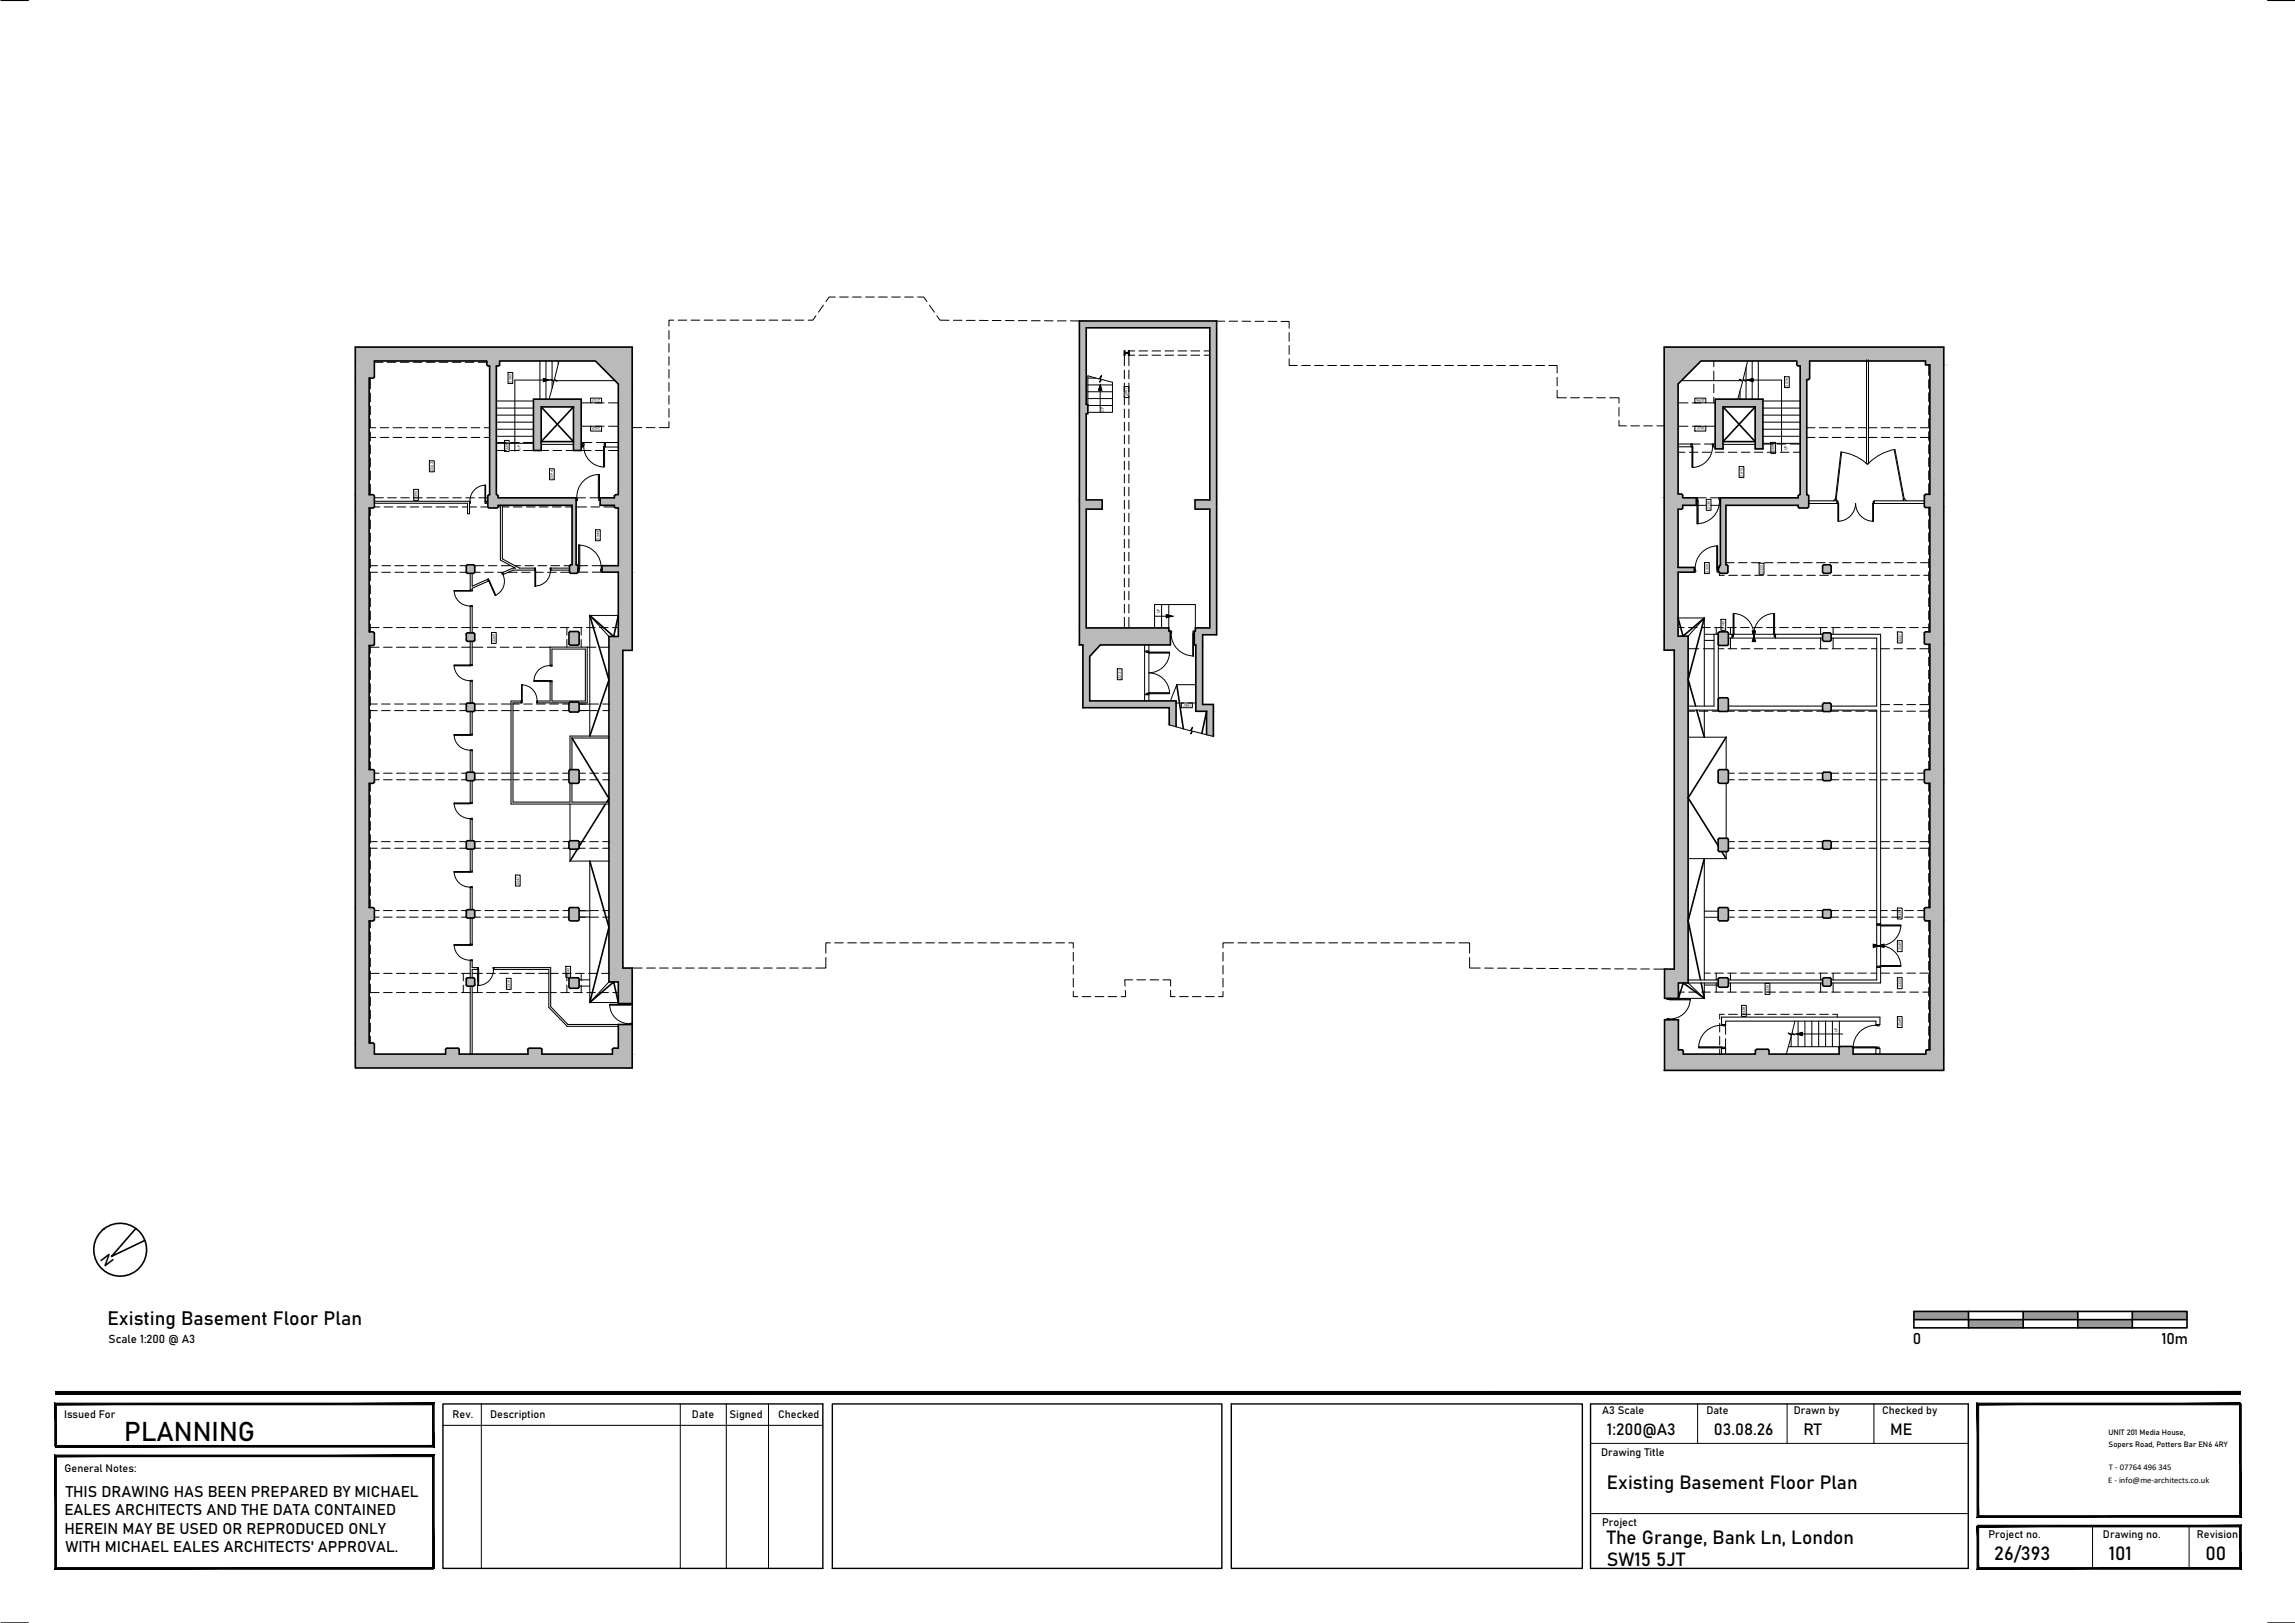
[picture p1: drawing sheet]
<svg xmlns="http://www.w3.org/2000/svg" width="420mm" height="297mm" viewBox="0 0 420 297" stroke-linecap="round" stroke-linejoin="round" font-family="sans-serif">
<defs><g id="words">
<text font-size="4.9" x="22.8" y="263.7">PLANNING</text>
<g font-size="3.5">
<text x="19.7" y="242.5">Existing Basement Floor Plan</text>
<text x="294.2" y="272.5">Existing Basement Floor Plan</text>
<text x="294.2" y="286.5">SW15 5JT</text>
<text x="294.2" y="282.5">The Grange, Bank Ln, London</text>
<text x="365.1" y="285.5">26/393</text>
<text x="386.1" y="285.5">101</text>
<text x="403.8" y="285.5">00</text>
</g>
<g font-size="3">
<text x="294.2" y="262.7">1:200@A3</text>
<text x="313.8" y="262.7">03.08.26</text>
<text x="330.2" y="262.7">RT</text>
<text x="346.1" y="262.7">ME</text>
</g>
<g font-size="2.8">
<text x="21" y="230.7" transform="rotate(-128 21 230.7)">N</text>
<text x="350.2" y="246">0</text>
<text x="395.7" y="246">10m</text>
<text x="12" y="274">THIS DRAWING HAS BEEN PREPARED BY MICHAEL</text>
<text x="11.8" y="277.3">EALES ARCHITECTS AND THE DATA CONTAINED</text>
<text x="11.8" y="280.7">HEREIN MAY BE USED OR REPRODUCED ONLY</text>
<text x="12" y="284">WITH MICHAEL EALES ARCHITECTS' APPROVAL.</text>
</g>
<text font-size="2.1" x="19.9" y="245.7">Scale 1:200 @ A3</text>
<g font-size="2">
<text x="11.7" y="259.4">Issued For</text>
<text x="82.8" y="259.5">Rev.</text>
<text x="89.7" y="259.5">Description</text>
<text x="126.7" y="259.5">Date</text>
<text x="133.6" y="259.5">Signed</text>
<text x="142.5" y="259.5">Checked</text>
<text x="293.3" y="258.9">A3 Scale</text>
<text x="312.4" y="258.9">Date</text>
<text x="328.4" y="258.9">Drawn by</text>
<text x="344.6" y="258.9">Checked by</text>
<text x="11.8" y="269.4">General Notes:</text>
<text x="293.1" y="266.4">Drawing Title</text>
<text x="293.3" y="279.3">Project</text>
<text x="364" y="281.5">Project no.</text>
<text x="385" y="281.5">Drawing no.</text>
<text x="402.2" y="281.5">Revision</text>
</g>
<g font-size="1.6">
<text x="386.1" y="269.1">T - 07764 496 345</text>
<text x="386" y="271.3">E - info@me-architects.co.uk</text>
</g>
<g font-size="1.4">
<text x="386" y="262.6">UNIT 201 Media House,</text>
<text x="386" y="264.8">Sopers Road, Potters Bar EN6 4RY</text>
</g>
<g font-size=".7">
<text x="93.7" y="70" transform="rotate(-90 93.7 70)">2562</text>
<text x="327.4" y="70.7" transform="rotate(-90 327.4 70.7)">2576</text>
<text x="109.9" y="73.1" transform="rotate(180 109.9 73.1)">2107</text>
<text x="202.1" y="75.4" transform="rotate(-90 202.1 75.4)">UP</text>
<text x="206.5" y="72.5" transform="rotate(-90 206.5 72.5)">2991</text>
<text x="312.1" y="73.1" transform="rotate(180 312.1 73.1)">2096</text>
<text x="93" y="82.4" transform="rotate(-90 93 82.4)">2294</text>
<text x="95.3" y="82.3" transform="rotate(-90 95.3 82.3)">UP</text>
<text x="109.9" y="78.2" transform="rotate(180 109.9 78.2)">2605</text>
<text x="312.1" y="78.2" transform="rotate(180 312.1 78.2)">2631</text>
<text x="324.9" y="82.8" transform="rotate(-90 324.9 82.8)">2308</text>
<text x="327.2" y="82.4" transform="rotate(-90 327.2 82.4)">UP</text>
<text x="79.3" y="86.2" transform="rotate(-90 79.3 86.2)">2563</text>
<text x="101.3" y="87.6" transform="rotate(-90 101.3 87.6)">2594</text>
<text x="319.1" y="87.2" transform="rotate(-90 319.1 87.2)">2615</text>
<text x="76.4" y="91.4" transform="rotate(-90 76.4 91.4)">2295</text>
<text x="313.1" y="93.2" transform="rotate(-90 313.1 93.2)">2136</text>
<text x="109.7" y="98.7" transform="rotate(-90 109.7 98.7)">2544</text>
<text x="312.7" y="104.8" transform="rotate(-90 312.7 104.8)">2550</text>
<text x="322.7" y="104.9" transform="rotate(-90 322.7 104.9)">2322</text>
<text x="212.3" y="112.2" transform="rotate(-90 212.3 112.2)">UP</text>
<text x="90.6" y="117.6" transform="rotate(-90 90.6 117.6)">2269</text>
<text x="315.7" y="115.2" transform="rotate(-90 315.7 115.2)">2140</text>
<text x="348" y="117.5" transform="rotate(-90 348 117.5)">2257</text>
<text x="205.2" y="124.2" transform="rotate(-90 205.2 124.2)">2221</text>
<text x="218.2" y="128.9" transform="rotate(180 218.2 128.9)">1987</text>
<text x="95" y="162" transform="rotate(-90 95 162)">2547</text>
<text x="348" y="168" transform="rotate(-90 348 168)">2339</text>
<text x="348" y="174" transform="rotate(-90 348 174)">2549</text>
<text x="104.3" y="178.7" transform="rotate(-90 104.3 178.7)">2242</text>
<text x="93.4" y="180.9" transform="rotate(-90 93.4 180.9)">2319</text>
<text x="319.5" y="185.8" transform="rotate(-90 319.5 185.8)">2438</text>
<text x="323.8" y="181.8" transform="rotate(-90 323.8 181.8)">2336</text>
<text x="348" y="180.7" transform="rotate(-90 348 180.7)">2322</text>
<text x="336.4" y="189" transform="rotate(-90 336.4 189)">UP</text>
<text x="348" y="187.9" transform="rotate(-90 348 187.9)">2549</text>
</g>
</g></defs>
<!-- layer: MEA_Walls_Existing -->
<g fill="#bababa" stroke="#bababa" stroke-width=".18">
<path d="M214.1 129.5h1.2v3.2z"/>
<path d="M220.9 130.2h1.2v4.3z"/>
<path d="M314 73.1l8.7 1.4v-1.4zM314 73.1l8.7 1.4h-8.7z"/>
<path d="M321.3 74.5l1.4 6.3v-6.3zM321.3 74.5l1.4 6.3h-1.4z"/>
<path d="M314 74.5l1.4 6.3v-6.3zM314 74.5l1.4 6.3h-1.4z"/>
<path d="M321.3 80.8l1.4 1.4v-1.4zM321.3 80.8l1.4 1.4h-1.4z"/>
<path d="M314 80.8l1.4 1.4v-1.4zM314 80.8l1.4 1.4h-1.4z"/>
<path d="M197.6 58.7l25.1 1.3v-1.3zM197.6 58.7l25.1 1.3h-25.1z"/>
<path d="M304.7 63.5l51.2 2.6v-2.6zM304.7 63.5l51.2 2.6h-51.2z"/>
<path d="M65 63.5l50.7 2.6v-2.6zM65 63.5l50.7 2.6h-50.7z"/>
<path d="M352.5 66.1l3.4 .7v-.7zM352.5 66.1l3.4 .7h-3.4z"/>
<path d="M329 66.1l2.3 .7v-.7zM329 66.1l2.3 .7h-2.3z"/>
<path d="M89.1 66.1l2.4 .7v-.7zM89.1 66.1l2.4 .7h-2.4z"/>
<path d="M329 66.8l2.3 .2v-.2zM329 66.8l2.3 .2h-2.1z"/>
<path d="M89.1 66.8l2.2 .2 .2-.2zM89.1 66.8l2.2 .2h-2z"/>
<path d="M65 66.1l3.5 2.9v-2.9zM65 66.1l3.5 2.9h-3.5z"/>
<path d="M65 69l3.3 .2 .2-.2zM65 69l3.3 .2h-3.3z"/>
<path d="M329.6 67l1.7 2.3v-2.3zM329.6 67l1.7 2.3h-1.7z"/>
<path d="M329.6 69.3l1.5 .2 .2-.2zM329.6 69.3l1.5 .2h-1.5z"/>
<path d="M304.7 66.1l2.5 4.2 4.2-4.2zM304.7 66.1l2.5 4.2h-2.5z"/>
<path d="M109 66.1l6.7 4.2v-4.2zM109 66.1l6.7 4.2h-2.5z"/>
<path d="M197.6 60l1.3 14v-14zM197.6 60l1.3 14h-1.3z"/>
<path d="M197.6 74l1.6 1.7v-1.7zM197.6 74l1.6 1.7h-1.6z"/>
<path d="M304.7 70.3l2.5 20.1v-20.1zM304.7 70.3l2.5 20.1h-2.5z"/>
<path d="M353.3 66.8l2.6 23.7v-23.7zM353.3 66.8l2.6 23.7h-2.6z"/>
<path d="M329.6 69.5l1.2 21v-21zM329.6 69.5l1.2 21h-1.2z"/>
<path d="M113.2 70.3l2.5 20.2v-20.2zM113.2 70.3l2.5 20.2h-2.5z"/>
<path d="M89.6 67l1.3 23.5v-23.5zM89.6 67l1.3 23.5h-1.3z"/>
<path d="M65 69.2l2.6 21.3v-21.3zM65 69.2l2.6 21.3h-2.6z"/>
<path d="M304.7 90.4l3.4 .2-.2-.2zM304.7 90.4l3.4 .2h-3.4z"/>
<path d="M352.5 90.5l3.4 .2v-.2zM352.5 90.5l3.4 .2h-3.6z"/>
<path d="M329.4 90.5l1.7 .2-.2-.2zM329.4 90.5l1.7 .2h-1.9z"/>
<path d="M112.7 90.5l3 .2v-.2zM112.7 90.5l3 .2h-3.2z"/>
<path d="M89.5 90.5l1.7 .2-.2-.2zM89.5 90.5l1.7 .2h-1.9z"/>
<path d="M65 90.5l3.5 .2-.2-.2zM65 90.5l3.5 .2h-3.5z"/>
<path d="M329.2 90.7l1.9 .4v-.4zM329.2 90.7l1.9 .4h-1.9z"/>
<path d="M89.3 90.7l1.9 .4v-.4zM89.3 90.7l1.9 .4h-1.9z"/>
<path d="M304.7 90.6l3.4 .5v-.5zM304.7 90.6l3.4 .5h-3.4z"/>
<path d="M112.5 90.7l3.2 .4v-.4zM112.5 90.7l3.2 .4h-3.2z"/>
<path d="M221.5 60l1.2 31.5v-31.5zM221.5 60l1.2 31.5h-1.2z"/>
<path d="M197.6 75.7l1.3 15.8v-15.8zM197.6 75.7l1.3 15.8h-1.3z"/>
<path d="M315 91.1l16.1 .5v-.5zM315 91.1l16.1 .5h-16.1z"/>
<path d="M109.9 91.1l5.8 .5v-.5zM109.9 91.1l5.8 .5h-5.8z"/>
<path d="M315 91.6l16.1 .9v-.9zM315 91.6l16.1 .9h-16.1z"/>
<path d="M304.7 91.1l5.9 1.4v-1.4zM304.7 91.1l5.9 1.4h-5.9z"/>
<path d="M109.9 91.6l5.8 .9v-.9zM109.9 91.6l5.8 .9h-5.8z"/>
<path d="M89.3 91.1l16.2 1.4v-1.4zM89.3 91.1l16.2 1.4h-16.2z"/>
<path d="M352.3 90.7l3.6 2v-2zM352.3 90.7l3.6 2h-3.6z"/>
<path d="M329.2 92.5l1.9 .3v-.3zM329.2 92.5l1.9 .3h-1.9z"/>
<path d="M112.5 92.5l3.2 .3v-.3zM112.5 92.5l3.2 .3h-3.2z"/>
<path d="M89.3 92.5l1.9 .3v-.3zM89.3 92.5l1.9 .3h-1.9z"/>
<path d="M65 90.7l3.5 2.1v-2.1zM65 90.7l3.5 2.1h-3.5z"/>
<path d="M352.3 92.7l3.6 .2v-.2zM352.3 92.7l3.6 .2h-3.4z"/>
<path d="M329.2 92.8l1.7 .2 .2-.2zM329.2 92.8l1.7 .2h-1.5z"/>
<path d="M112.5 92.8l3.2 .2v-.2zM112.5 92.8l3.2 .2h-3z"/>
<path d="M89.3 92.8l1.7 .2 .2-.2zM89.3 92.8l1.7 .2h-1.5z"/>
<path d="M65 92.8l3.3 .2 .2-.2zM65 92.8l3.3 .2h-3.3z"/>
<path d="M304.7 92.5l3.4 .5v-.5zM304.7 92.5l3.4 .5h-3.4z"/>
<path d="M218.8 91.5l3.9 1.7v-1.7zM218.8 91.5l3.9 1.7h-3.9z"/>
<path d="M197.6 91.5l4.2 1.7v-1.7zM197.6 91.5l4.2 1.7h-4.2z"/>
<path d="M304.7 93l3.2 .2 .2-.2zM304.7 93l3.2 .2h-3.2z"/>
<path d="M315 92.5l1 10.9v-10.9zM315 92.5l1 10.9h-1z"/>
<path d="M104.7 92.5l.8 10.9v-10.9zM104.7 92.5l.8 10.9h-.8z"/>
<path d="M315 103.4h1.1zM315 103.4h1.1z"/>
<path d="M113.2 93l2.5 10.5v-10.5zM113.2 93l2.5 10.5h-2.5z"/>
<path d="M333.9 103.4l1.3 .2-.2-.2zM333.9 103.4l1.3 .2h-1.5z"/>
<path d="M315 103.4l1.3 .2-.2-.2zM315 103.4l1.3 .2h-1.5z"/>
<path d="M104.5 103.4l1.3 .2-.2-.2zM104.5 103.4l1.3 .2h-1.5z"/>
<path d="M85.6 103.4l1.3 .2-.2-.2zM85.6 103.4l1.3 .2h-1.5z"/>
<path d="M314.8 103.6l1.5 .3v-.3zM314.8 103.6l1.5 .3h-1.5z"/>
<path d="M304.7 93.2l2.5 10.7v-10.7zM304.7 93.2l2.5 10.7h-2.5z"/>
<path d="M304.7 103.9l5.5 .3v-.3zM304.7 103.9l5.5 .3h-5.5z"/>
<path d="M314.6 103.9l1.7 .8v-.8zM314.6 103.9l1.7 .8h-1.7z"/>
<path d="M304.7 104.2l5.5 .5v-.5zM304.7 104.2l5.5 .5h-5.5z"/>
<path d="M333.7 103.6l1.5 1.1v-1.1zM333.7 103.6l1.5 1.1h-1.5z"/>
<path d="M104.3 103.6l1.5 1.1v-1.1zM104.3 103.6l1.5 1.1h-1.5z"/>
<path d="M85.4 103.6l1.5 1.1v-1.1zM85.4 103.6l1.5 1.1h-1.5z"/>
<path d="M110.2 103.5l5.5 1.2v-1.2zM110.2 103.5l5.5 1.2h-5.5z"/>
<path d="M333.7 104.7l1.3 .2 .2-.2zM333.7 104.7l1.3 .2h-1.1z"/>
<path d="M314.8 104.7l1.3 .2 .2-.2zM314.8 104.7l1.3 .2h-1.1z"/>
<path d="M104.3 104.7l1.3 .2 .2-.2zM104.3 104.7l1.3 .2h-1.1z"/>
<path d="M85.4 104.7l1.3 .2 .2-.2zM85.4 104.7l1.3 .2h-1.1z"/>
<path d="M221.5 93.2l1.2 21.7v-21.7zM221.5 93.2l1.2 21.7h-1.2z"/>
<path d="M197.6 93.2l1.3 21.7v-21.7zM197.6 93.2l1.3 21.7h-1.3z"/>
<path d="M218.8 114.9l3.9 .6v-.6zM218.8 114.9l3.9 .6h-3.9z"/>
<path d="M197.6 114.9l16.4 .6v-.6zM197.6 114.9l16.4 .6h-16.4z"/>
<path d="M353.3 92.9l2.6 22.7v-22.7zM353.3 92.9l2.6 22.7h-2.6z"/>
<path d="M65 93l2.6 22.6v-22.6zM65 93l2.6 22.6h-2.6z"/>
<path d="M104.4 115.6l1.6 .2-.2-.2zM104.4 115.6l1.6 .2h-1.8z"/>
<path d="M352.5 115.6l3.4 .2v-.2zM352.3 115.8l.2-.2 3.4 .2z"/>
<path d="M314.8 115.6l1.6 .3-.2-.3zM314.6 115.9l.2-.3 1.6 .3z"/>
<path d="M65 115.6l3.5 .3-.2-.3zM65 115.6l3.5 .3h-3.5z"/>
<path d="M218.7 115.5l4 .5v-.5zM218.7 115.5l4 .5h-4z"/>
<path d="M333.9 115.8l1.3 .2-.2-.2zM333.7 116l.2-.2 1.3 .2z"/>
<path d="M85.6 115.8l1.3 .2-.2-.2zM85.6 115.8l1.3 .2h-1.5z"/>
<path d="M218.7 116l4 .2v-.2zM218.7 116l4 .2h-4z"/>
<path d="M304.7 104.7l2.5 11.7v-11.7zM304.7 104.7l2.5 11.7h-2.5z"/>
<path d="M113.2 104.7l2.5 11.8v-11.8zM113.2 104.7l2.5 11.8h-2.5z"/>
<path d="M333.7 116l1.5 1.2v-1.2zM333.7 116l1.5 1.2h-1.5z"/>
<path d="M85.4 116l1.5 1.2v-1.2zM85.4 116l1.5 1.2h-1.5z"/>
<path d="M333.7 117.2l1.3 .2 .2-.2zM333.7 117.2l1.3 .2h-1.1z"/>
<path d="M85.4 117.2l1.3 .2 .2-.2zM85.4 117.2l1.3 .2h-1.1z"/>
<path d="M352.3 115.8l3.6 1.9v-1.9zM352.3 115.8l3.6 1.9h-3.6z"/>
<path d="M104.2 115.8l1.8 2.1v-2.1zM104.2 115.8l1.8 2.1h-1.8z"/>
<path d="M352.3 117.7l3.6 .2v-.2zM352.3 117.7l3.6 .2h-3.4z"/>
<path d="M314.6 115.9l1.8 2v-2zM314.6 115.9l1.8 2h-1.8z"/>
<path d="M65 115.9l3.5 2v-2zM65 115.9l3.5 2h-3.5z"/>
<path d="M218.7 116.2l1.5 1.8v-1.8zM218.7 116.2l1.5 1.8h-1.5z"/>
<path d="M197.6 115.5l16.7 2.5v-2.5zM197.6 115.5l16.7 2.5h-16.7z"/>
<path d="M104.2 117.9l1.6 .2 .2-.2zM104.2 117.9l1.6 .2h-1.4z"/>
<path d="M314.6 117.9l1.6 .2 .2-.2zM314.6 117.9l1.6 .2h-1.4z"/>
<path d="M65 117.9l3.3 .2 .2-.2zM65 117.9l3.3 .2h-3.3z"/>
<path d="M304.7 116.4l4.4 2.6v-2.6zM304.7 116.4l4.4 2.6h-4.4z"/>
<path d="M111.5 116.5l4.2 2.5v-2.5zM111.5 116.5l4.2 2.5h-4.2z"/>
<path d="M198.2 118l1.3 2.1 1.9-2.1zM198.2 118l1.3 2.1h-1.3z"/>
<path d="M314.8 127.7l1.6 .2-.2-.2zM314.6 127.9l.2-.2 1.6 .2z"/>
<path d="M198.2 120.1l1.3 8.2v-8.2zM198.2 120.1l1.3 8.2h-1.3z"/>
<path d="M104.4 128.5l1.6 .2-.2-.2zM104.4 128.5l1.6 .2h-1.8z"/>
<path d="M333.9 128.7l1.3 .2-.2-.2zM333.9 128.7l1.3 .2h-1.5z"/>
<path d="M85.6 128.7l1.3 .2-.2-.2zM85.6 128.7l1.3 .2h-1.5z"/>
<path d="M218.9 118l1.3 10.9v-10.9zM218.9 118l1.3 10.9h-1.3z"/>
<path d="M198.2 128.3l17.1 1.2v-1.2zM198.2 128.3l17.1 1.2h-17.1z"/>
<path d="M314.6 127.9l1.8 2.1v-2.1zM314.6 127.9l1.8 2.1h-1.8z"/>
<path d="M333.7 128.9l1.5 1.1v-1.1zM333.7 128.9l1.5 1.1h-1.5z"/>
<path d="M85.4 128.9l1.5 1.1v-1.1zM85.4 128.9l1.5 1.1h-1.5z"/>
<path d="M104.2 128.7l1.8 1.4v-1.4zM104.2 128.7l1.8 1.4h-1.8z"/>
<path d="M218.9 128.9l3.2 1.3v-1.3zM218.9 128.9l3.2 1.3h-3.2z"/>
<path d="M314.6 130l1.6 .2 .2-.2zM314.6 130l1.6 .2h-1.4z"/>
<path d="M333.7 130l1.3 .2 .2-.2zM333.7 130l1.3 .2h-1.1z"/>
<path d="M85.4 130l1.3 .2 .2-.2zM85.4 130l1.3 .2h-1.1z"/>
<path d="M104.2 130.1l1.6 .2 .2-.2zM104.2 130.1l1.6 .2h-1.4z"/>
<path d="M214.1 129.5v3.2h1.2zM214.1 132.7h1.2v.3z"/>
<path d="M220.9 130.2v4.3h1.2zM220.9 134.5h1.2v.3z"/>
<path d="M353.3 117.9l2.6 23v-23zM353.3 117.9l2.6 23h-2.6z"/>
<path d="M65 118.1l2.6 22.8v-22.8zM65 118.1l2.6 22.8h-2.6z"/>
<path d="M352.5 140.9l3.4 .2v-.2zM352.5 140.9l3.4 .2h-3.6z"/>
<path d="M314.8 140.9l1.6 .2-.2-.2zM314.8 140.9l1.6 .2h-1.8z"/>
<path d="M104.4 140.9l1.6 .2-.2-.2zM104.4 140.9l1.6 .2h-1.8z"/>
<path d="M65 140.9l3.5 .2-.2-.2zM65 140.9l3.5 .2h-3.5z"/>
<path d="M333.9 141.3l1.3 .2-.2-.2zM333.7 141.5l.2-.2 1.3 .2z"/>
<path d="M85.6 141.3l1.3 .2-.2-.2zM85.6 141.3l1.3 .2h-1.5z"/>
<path d="M333.7 141.5l1.5 1.2v-1.2zM333.7 141.5l1.5 1.2h-1.5z"/>
<path d="M85.4 141.5l1.5 1.2v-1.2zM85.4 141.5l1.5 1.2h-1.5z"/>
<path d="M333.7 142.7l1.3 .2 .2-.2zM333.7 142.7l1.3 .2h-1.1z"/>
<path d="M85.4 142.7l1.3 .2 .2-.2zM85.4 142.7l1.3 .2h-1.1z"/>
<path d="M352.3 141.1l3.6 2.1v-2.1zM352.3 141.1l3.6 2.1h-3.6z"/>
<path d="M314.6 141.1l1.8 2.1v-2.1zM314.6 141.1l1.8 2.1h-1.8z"/>
<path d="M104.2 141.1l1.8 2.1v-2.1zM104.2 141.1l1.8 2.1h-1.8z"/>
<path d="M65 141.1l3.5 2.1v-2.1zM65 141.1l3.5 2.1h-3.5z"/>
<path d="M352.3 143.2l3.6 .2v-.2zM352.3 143.2l3.6 .2h-3.4z"/>
<path d="M314.6 143.2l1.6 .2 .2-.2zM314.6 143.2l1.6 .2h-1.4z"/>
<path d="M104.2 143.2l1.6 .2 .2-.2zM104.2 143.2l1.6 .2h-1.4z"/>
<path d="M65 143.2l3.3 .2 .2-.2zM65 143.2l3.3 .2h-3.3z"/>
<path d="M314.8 153.4l1.6 .2-.2-.2zM314.6 153.6l.2-.2 1.6 .2z"/>
<path d="M333.9 153.9l1.3 .2-.2-.2zM333.7 154.1l.2-.2 1.3 .2z"/>
<path d="M85.6 153.9l1.3 .2-.2-.2zM85.6 153.9l1.3 .2h-1.5z"/>
<path d="M104.4 153.9l1.6 .2-.2-.2zM104.4 153.9l1.6 .2h-1.8z"/>
<path d="M333.7 154.1l1.5 1.1v-1.1zM333.7 154.1l1.5 1.1h-1.5z"/>
<path d="M85.4 154.1l1.5 1.1v-1.1zM85.4 154.1l1.5 1.1h-1.5z"/>
<path d="M104.2 154.1l1.8 1.1v-1.1zM104.2 154.1l1.8 1.1h-1.8z"/>
<path d="M333.7 155.2l1.3 .2 .2-.2zM333.7 155.2l1.3 .2h-1.1z"/>
<path d="M85.4 155.2l1.3 .2 .2-.2zM85.4 155.2l1.3 .2h-1.1z"/>
<path d="M104.2 155.2l1.6 .2 .2-.2zM104.2 155.2l1.6 .2h-1.4z"/>
<path d="M314.6 153.6l1.8 2v-2zM314.6 153.6l1.8 2h-1.8z"/>
<path d="M314.6 155.6l1.6 .3 .2-.3zM314.6 155.6l1.6 .3h-1.4z"/>
<path d="M353.3 143.4l2.6 22.7v-22.7zM353.3 143.4l2.6 22.7h-2.6z"/>
<path d="M65 143.4l2.6 22.7v-22.7zM65 143.4l2.6 22.7h-2.6z"/>
<path d="M352.5 166.1l3.4 .2v-.2zM352.3 166.3l.2-.2 3.4 .2z"/>
<path d="M314.8 166.1l1.6 .2-.2-.2zM314.6 166.3l.2-.2 1.6 .2z"/>
<path d="M104.4 166.1l1.6 .2-.2-.2zM104.4 166.1l1.6 .2h-1.8z"/>
<path d="M65 166.1l3.5 .2-.2-.2zM65 166.1l3.5 .2h-3.5z"/>
<path d="M333.9 166.5l1.3 .2-.2-.2zM333.7 166.7l.2-.2 1.3 .2z"/>
<path d="M85.6 166.5l1.3 .2-.2-.2zM85.6 166.5l1.3 .2h-1.5z"/>
<path d="M333.7 166.7l1.5 1.1v-1.1zM333.7 166.7l1.5 1.1h-1.5z"/>
<path d="M85.4 166.7l1.5 1.1v-1.1zM85.4 166.7l1.5 1.1h-1.5z"/>
<path d="M333.7 167.8l1.3 .2 .2-.2zM333.7 167.8l1.3 .2h-1.1z"/>
<path d="M85.4 167.8l1.3 .2 .2-.2zM85.4 167.8l1.3 .2h-1.1z"/>
<path d="M352.3 166.3l3.6 2v-2zM352.3 166.3l3.6 2h-3.6z"/>
<path d="M314.6 166.3l1.8 2v-2zM314.6 166.3l1.8 2h-1.8z"/>
<path d="M104.2 166.3l1.8 2v-2zM104.2 166.3l1.8 2h-1.8z"/>
<path d="M65 166.3l3.5 2v-2zM65 166.3l3.5 2h-3.5z"/>
<path d="M352.3 168.3l3.6 .2v-.2zM352.3 168.3l3.6 .2h-3.4z"/>
<path d="M314.6 168.3l1.6 .2 .2-.2zM314.6 168.3l1.6 .2h-1.4z"/>
<path d="M104.2 168.3l1.6 .2 .2-.2zM104.2 168.3l1.6 .2h-1.4z"/>
<path d="M65 168.3l3.3 .2 .2-.2zM65 168.3l3.3 .2h-3.3z"/>
<path d="M111.5 119l2.5 58.2v-58.2zM111.5 119l2.5 58.2h-2.5z"/>
<path d="M306.5 119l2.6 58.4v-58.4zM306.5 119l2.6 58.4h-2.6z"/>
<path d="M314.8 179l1.6 .1-.2-.1zM314.6 179.1l.2-.1 1.6 .1z"/>
<path d="M104.4 179l1.6 .1-.2-.1zM104.4 179l1.6 .1h-1.8z"/>
<path d="M333.9 179l1.3 .1-.2-.1zM333.7 179.1l.2-.1 1.3 .1z"/>
<path d="M85.6 179l1.3 .1-.2-.1zM85.6 179l1.3 .1h-1.5z"/>
<path d="M111.5 177.2l4.2 2.5v-2.5zM111.5 177.2l4.2 2.5h-4.2z"/>
<path d="M304.7 177.4l4.4 2.5v-2.5zM304.7 177.4l4.4 2.5h-4.4z"/>
<path d="M333.7 179.1l1.5 1.2v-1.2zM333.7 179.1l1.5 1.2h-1.5z"/>
<path d="M85.4 179.1l1.5 1.2v-1.2zM85.4 179.1l1.5 1.2h-1.5z"/>
<path d="M314.6 179.1l1.8 1.4v-1.4zM314.6 179.1l1.8 1.4h-1.8z"/>
<path d="M333.7 180.3l1.3 .2 .2-.2zM333.7 180.3l1.3 .2h-1.1z"/>
<path d="M85.4 180.3l1.3 .2 .2-.2zM85.4 180.3l1.3 .2h-1.1z"/>
<path d="M104.2 179.1l1.8 1.6v-1.6zM104.2 179.1l1.8 1.6h-1.8z"/>
<path d="M314.6 180.5l1.6 .2 .2-.2zM314.6 180.5l1.6 .2h-1.4z"/>
<path d="M104.2 180.7l1.6 .2 .2-.2zM104.2 180.7l1.6 .2h-1.4z"/>
<path d="M304.7 179.9l2.6 2.8v-2.8zM304.7 179.9l2.6 2.8h-2.6z"/>
<path d="M113.2 179.7l2.5 4v-4zM113.2 179.7l2.5 4h-2.5z"/>
<path d="M65 168.5l2.6 22.4v-22.4zM65 168.5l2.6 22.4h-2.6z"/>
<path d="M65 190.9l3.5 .2-.2-.2zM65 190.9l3.5 .2h-3.5z"/>
<path d="M336.9 191.5l2.4 .2-.3-.2zM336.9 191.5l2.4 .2h-2.6z"/>
<path d="M113.2 187.5l2.5 4.3v-4.3zM113.2 187.5l2.5 4.3h-2.5z"/>
<path d="M112.3 191.8l3.4 .2v-.2zM112.1 192l.2-.2 3.4 .2z"/>
<path d="M96.9 191.8l2.3 .2-.2-.2zM96.6 192l.3-.2 2.3 .2z"/>
<path d="M81.8 191.8l2.3 .2-.2-.2zM81.8 191.8l2.3 .2h-2.5z"/>
<path d="M304.7 186.6l2.6 5.5v-5.5zM304.7 186.6l2.6 5.5h-2.6z"/>
<path d="M353.3 168.5l2.6 23.6v-23.6zM353.3 168.5l2.6 23.6h-2.6z"/>
<path d="M321.6 192l2.3 .2-.2-.2zM321.6 192l2.3 .2h-2.5z"/>
<path d="M304.7 192.1l3.5 .2-.2-.2zM304.7 192.1l3.5 .2h-3.5z"/>
<path d="M352.8 192.1l3.1 .2v-.2zM352.6 192.3l.2-.2 3.1 .2z"/>
<path d="M96.6 192l2.6 .9v-.9zM96.6 192l2.6 .9h-2.6z"/>
<path d="M352.6 192.3l3.3 .6v-.6zM352.6 192.3l3.3 .6h-3.3z"/>
<path d="M336.7 191.7l2.6 1.2v-1.2zM336.7 191.7l2.6 1.2h-2.6z"/>
<path d="M321.4 192.2l2.5 .7v-.7zM321.4 192.2l2.5 .7h-2.5z"/>
<path d="M304.7 192.3l3.5 .6v-.6zM304.7 192.3l3.5 .6h-3.5z"/>
<path d="M112.1 192l3.6 .9v-.9zM112.1 192l3.6 .9h-3.6z"/>
<path d="M81.6 192l2.5 .9v-.9zM81.6 192l2.5 .9h-2.5z"/>
<path d="M65 191.1l3.5 1.8v-1.8zM65 191.1l3.5 1.8h-3.5z"/>
<path d="M65 192.9l50.7 2.6v-2.6zM65 192.9l50.7 2.6h-50.7z"/>
<path d="M304.7 192.9l51.2 3v-3zM304.7 192.9l51.2 3h-51.2z"/>
<path d="M97.7 73.1l8.7 1.4v-1.4zM97.7 73.1l8.7 1.4h-8.7z"/>
<path d="M105 74.5l1.4 6.3v-6.3zM105 74.5l1.4 6.3h-1.4z"/>
<path d="M97.7 74.5l1.4 6.3v-6.3zM97.7 74.5l1.4 6.3h-1.4z"/>
<path d="M105 80.8l1.4 1.7v-1.7zM105 80.8l1.4 1.7h-1.4z"/>
<path d="M97.7 80.8l1.4 1.7v-1.7zM97.7 80.8l1.4 1.7h-1.4z"/>
</g>
<!-- layer: WALLS -->
<g fill="none" stroke="#000" stroke-width=".3">
<path d="M205.8 64.2l.1 .4h.7l.1-.4v.8l-.1-.3h-.7l-.1 .3zM99.1 80.8v1.7h-1.4v-9.4h8.7v9.4h-1.4v-1.7M315.4 80.8v1.4h-1.4v-9.1h8.7v9.1h-1.4v-1.4M85.6 115.8h1.1l.2 .2v1.2l-.2 .2h-1.1l-.2-.2v-1.2zM85.6 103.4h1.1l.2 .2v1.1l-.2 .2h-1.1l-.2-.2v-1.1zM104.4 115.6h1.4l.2 .2v2.1l-.2 .2h-1.4l-.2-.2v-2.1zM314.6 115.9l.2-.3h1.4l.2 .3v2l-.2 .2h-1.4l-.2-.2zM333.7 116l.2-.2h1.1l.2 .2v1.2l-.2 .2h-1.1l-.2-.2zM333.9 103.4h1.1l.2 .2v1.1l-.2 .2h-1.1l-.2-.2v-1.1zM85.6 128.7h1.1l.2 .2v1.1l-.2 .2h-1.1l-.2-.2v-1.1zM104.4 128.5h1.4l.2 .2v1.4l-.2 .2h-1.4l-.2-.2v-1.4zM215.3 133v-4.7h-15.8v-8.2l1.9-2.1h12.9v-2.5h-.3v-.6h-15.1v-21.7h2.9v-1.7h-2.9v-15.8h.3v-1.7h-.3v-14h22.6v31.5h-2.7v1.7h2.7v21.7h-2.7v.6h-.1v2.5h.2v12.2h2v4.3"/>
<path d="M314.6 127.9l.2-.2h1.4l.2 .2v2.1l-.2 .2h-1.4l-.2-.2zM333.9 128.7h1.1l.2 .2v1.1l-.2 .2h-1.1l-.2-.2v-1.1zM85.6 153.9h1.1l.2 .2v1.1l-.2 .2h-1.1l-.2-.2v-1.1zM85.6 141.3h1.1l.2 .2v1.2l-.2 .2h-1.1l-.2-.2v-1.2zM104.2 154.1l.2-.2h1.4l.2 .2v1.1l-.2 .2h-1.4l-.2-.2zM104.4 140.9h1.4l.2 .2v2.1l-.2 .2h-1.4l-.2-.2v-2.1zM314.6 141.1l.2-.2h1.4l.2 .2v2.1l-.2 .2h-1.4l-.2-.2zM314.6 153.6l.2-.2h1.4l.2 .2v2l-.2 .3h-1.4l-.2-.3zM333.7 154.1l.2-.2h1.1l.2 .2v1.1l-.2 .2h-1.1l-.2-.2zM333.7 141.5l.2-.2h1.1l.2 .2v1.2l-.2 .2h-1.1l-.2-.2zM85.6 179h1.1l.2 .1v1.2l-.2 .2h-1.1l-.2-.2v-1.2zM85.6 166.5h1.1l.2 .2v1.1l-.2 .2h-1.1l-.2-.2v-1.1z"/>
<path d="M104.2 166.3l.2-.2h1.4l.2 .2v2l-.2 .2h-1.4l-.2-.2zM104.2 179.1l.2-.1h1.4l.2 .1v1.6l-.2 .2h-1.4l-.2-.2zM314.6 166.3l.2-.2h1.4l.2 .2v2l-.2 .2h-1.4l-.2-.2zM314.6 179.1l.2-.1h1.4l.2 .1v1.4l-.2 .2h-1.4l-.2-.2zM333.7 179.1l.2-.1h1.1l.2 .1v1.2l-.2 .2h-1.1l-.2-.2zM333.7 166.7l.2-.2h1.1l.2 .2v1.1l-.2 .2h-1.1l-.2-.2zM115.7 183.7h-2.5v-4h-1.7v-63.2h1.7v-11.8h-3v-1.2h3v-10.5h-.5l-.2-.2v-.3h-2.6v-1.4h2.6v-.4l.2-.2h.5v-20.2l-4.2-4.2h-17.5v.7l-.2 .2h-.4v23.5l.3 .2v.4h14.3v12.3l.3 .2v1.1l-.2 .2h-1.1l-.2-.2v-1.1l.2-.2h.2v-10.9h-13.5v.3l-.2 .2h-1.5l-.2-.2v-2.1l.3-.2v-23.5h-.3l-.2-.2v-.7h-20.6v2.9l-.2 .2h-.7v21.3h.7l.2 .2v2.1l-.2 .2h-.7v22.6h.7l.2 .3v2l-.2 .2h-.7v22.8h.7l.2 .2v2.1l-.2 .2h-.7v22.7h.7l.2 .2v2l-.2 .2h-.7v22.4h.7l.2 .2v1.8h13.1v-.9l.2-.2h2.1l.2 .2v.9h12.5v-.9l.3-.2h2.1l.2 .2v.9h12.9v-.9l.2-.2h.9v-4.3h2.5M304.7 182.7h2.6v-2.8h1.8v-63.5h-1.9v-11.7h3v-.8h-3v-10.7h.7l.2-.2v-.5h2.5v-1.4h-2.5v-.5l-.2-.2h-.7v-20.1l4.2-4.2h17.6v.7l.2 .2h.4v23.5l-.4 .2v.4h-14.2v12.3l-.2 .2v.3h-.2v.8l.4 .2h1.1l.2-.2v-1.1l-.3-.2v-10.9h13.2v.3l.2 .2h1.5l.2-.2v-2.1l-.3-.2v-21h.3l.2-.2v-3.2h21.2v.7h.8v23.7h-.8l-.2 .2v2l.2 .2h.8v22.7h-.8l-.2 .2v1.9l.2 .2h.8v23h-.8l-.2 .2v2.1l.2 .2h.8v22.7h-.8l-.2 .2v2l.2 .2h.8v23.6h-.5l-.2 .2v.6h-13.3v-1.2l-.3-.2h-2.1l-.2 .2v1.2h-12.8v-.7l-.2-.2h-2.1l-.2 .2v.7h-13.2v-.6l-.2-.2h-.7v-5.5h-2.6"/>
</g>
<!-- layer: Ceiling -->
<g fill="none" stroke="#000" stroke-width=".18">
<path d="M123.3 58.6h-.8v1.1M124.1 58.6h1.6M126.5 58.6h1.6M128.9 58.6h1.6M131.3 58.6h1.6M133.7 58.6h1.6M136 58.6h1.6M138.4 58.6h1.6M140.8 58.6h1.6M143.2 58.6h1.6M145.6 58.6h1.6M149.4 57.8l-.6 .8h-.8"/>
<path d="M150.7 55.8l-.9 1.3M152.9 54.4h-1.1l-.6 .8M153.7 54.4h1.6M156.1 54.4h1.6M158.5 54.4h1.6M160.8 54.4h1.6M163.2 54.4h1.6M165.6 54.4h1.6M168 54.4h1.1l.6 .8M170.2 55.8l.9 1.3M171.5 57.8l.6 .8h1.6M174.5 58.6h1.6"/>
<path d="M176.9 58.6h1.6M179.3 58.6l1.6 .1M181.7 58.7h1.6M184.1 58.7h1.6M186.4 58.7h1.6M188.8 58.7h1.6M191.2 58.7h1.6M193.6 58.7h1.6M196 58.7h1.6M222.7 58.8h1.5M225 58.8h1.6M227.4 58.8h1.6"/>
<path d="M229.8 58.8h1.6M232.2 58.8h1.5M234.5 58.8h1.5v1.3M67.8 69.2v1.9M67.8 71.9v1.6M67.8 74.3v1.6M67.8 76.7v1.6h1M67.8 79.1v1.6M68.5 66.3h1.6M69.6 78.3h1.6M70.9 66.3h1.6M72 78.3h1.6"/>
<path d="M73.3 66.3h1.6M74.4 78.3h1.5M75.6 66.3h1.6M76.7 78.3h1.6M78 66.3h1.6M79.1 78.3h1.6M80.4 66.3h1.6M81.5 78.3h1.6M82.8 66.3h1.6M83.9 78.3h1.6M85.2 66.3h1.6M86.3 78.3h1.5"/>
<path d="M87.6 66.3h1.5M88.6 78.3h1M93 68.2h.9v2h-.9zM106.4 78h1.8M106.4 73.7h1.8M108.1 72.9h2v.8h-2zM108.1 78h2v.9h-2zM109 78h1.6M109 73.7h1.6M111.4 78h1.8M111.4 73.7h1.8M115.7 78.3h1.8"/>
<path d="M118.3 78.3h1.6M122.5 77.2v1.1h-1.8M122.5 60.5v1.6M122.5 62.9v1.6M122.5 65.3v1.6M122.5 67.6v1.6M122.5 70v1.6M122.5 72.4v1.6M122.5 74.8v1.6M205.8 70.7h.9v2.1h-.9zM205.8 65v1.9M205.8 67.7v1.6"/>
<path d="M205.8 70.1v1.6M205.8 72.5v1.6M205.8 74.9v1.6M205.8 77.3v1.6M205.8 79.6v1.6M206.7 64.2h1M206.7 67.7v1.6M206.7 70.1v1.6M206.7 72.5v1.6M206.7 74.9v1.6M206.7 77.3v1.6M206.7 79.6v1.6"/>
<path d="M207.7 65h-1v1.9M208.5 64.2h1.6M208.5 65h1.6M210.9 64.2h1.6M210.9 65h1.6M213.3 64.2h1.6M213.3 65h1.6M215.7 64.2h1.6M215.7 65h1.6M218 64.2h1.6M218 65h1.6M220.4 64.2h1.1"/>
<path d="M220.4 65h1.1M236 65.6v1.3h1.5M236 60.9v1.6M236 63.3v1.5M238.3 66.9h1.6M240.7 66.9h1.6M243.1 66.9h1.6M245.4 66.9h1.6M247.8 66.9h1.6M250.2 66.9h1.6M252.6 66.9h1.6M255 66.9h1.6"/>
<path d="M257.4 66.9h1.6M259.7 66.9h1.6M262.1 66.9h1.6M264.5 66.9h1.6M266.9 66.9h1.6M269.3 66.9h1.5M271.7 66.9h1.5M274 66.9h1.6M276.4 66.9h1.6M278.8 66.9h1.6M281.2 66.9h1.6M283.5 66.9h1.6v1.3"/>
<path d="M285.1 71.4v1.4h1.7M285.1 69.1v1.5M287.5 72.8h1.6M289.9 72.8h1.6M292.3 72.8h1.6M294.7 72.8h1.7v1M296.4 76.9v1h1.4M296.4 74.6v1.6M298.6 77.9h1.5M300.9 77.9h1.6M303.3 77.9h1.4M307.2 78h1.8"/>
<path d="M307.2 73.7h1.8M309.8 78h1.6M309.8 73.7h1.6M310.3 72.9h2v.8h-2zM310.3 78h2v.9h-2zM312.2 78h1.8M312.2 73.7h1.8M313.8 66.1v1M313.8 67.9v1.6M313.8 70.3v1.6M313.8 72.7v1M326.7 68.9h.9v2h-.9z"/>
<path d="M330.8 78.3h1.5M333.1 78.3h1.6M335.4 78.3h1.6M337.8 78.3h1.6M340.2 78.3h1.5M342.1 78.3h1.5M344.4 78.3h1.6M346.8 78.3h1.6M349.2 78.3h1.6M351.6 78.3h1.5M353.1 66.8v1.9M353.1 69.5v1.6"/>
<path d="M353.1 71.9v1.6M353.1 74.3v1.5M353.1 76.7v1.5M353.1 79v1.6M67.8 81.5v1.5M67.8 83.8v1.6M67.8 86.2v1.6M67.8 88.6v1.9M67.8 93v1.4M67.8 95.2v1.6M67.8 97.6v1.6M67.8 99.9v1.6"/>
<path d="M67.8 80.1h1M68.5 92.8h1M68.5 91.1h1.7M69.6 80.1h1.6M70.3 92.8h1.6M71 91.1h1.6M72 80.1h1.6M72.7 92.8h1.6M73.4 91.1h1.6M74.4 80.1h1.5M75.1 92.8h1.6M75.7 89.6h.9v2h-.9z"/>
<path d="M75.7 91.1h1.6M76.7 80.1h1.6M77.5 92.8h1.6M78.1 91.1h1.6M78.6 84.3h.9v2h-.9zM79.1 80.1h1.6M79.8 92.8h1.6M80.5 91.1h1.6M81.5 80.1h1.6M82.2 92.8h1.6M82.9 91.1h1.6M83.9 80.1h1.6"/>
<path d="M84.6 92.8h1M85.3 91.1h1.5M86 92.8h1.2M86.3 80.1h1.5M87.7 91.1h1.6M88 92.8h1.3M88.6 80.1h1M90.9 81h1.8M90.9 82.5h1.8M91.2 92.8h.4M92 92.8h1.2M92.4 80.6h.8v2h-.8z"/>
<path d="M93.5 81h1.6M93.5 82.5h1.6M94 92.8h1.6M95.8 81h1.9M95.8 82.5h1.9M96.4 92.8h1.6M98.7 92.8h1.6M99.1 82.5h1.4M100.6 85.8h.9v2h-.9zM101.1 92.8h1.6M101.2 82.5h1.6M103.5 92.8h1.2"/>
<path d="M103.6 82.5h1.4M105.5 92.8h1.9M105.6 91.1h1.6M106.4 82.5h1.8M106.7 81h1.7M108 91.1h1.5M108.2 92.8h1.6M109 82.5h1.6M109 97h.9v2h-.9zM109.2 81h1.6M110.6 92.8h1.9M111.4 82.5h1.8"/>
<path d="M205.8 82v1.6M205.8 84.4v1.6M205.8 86.8v1.6M205.8 89.2v1.5M205.8 91.6v1.5M205.8 93.9v1.6M205.8 96.3v1.6M205.8 98.7v1.6M206.7 82v1.6M206.7 84.4v1.6M206.7 86.8v1.6M206.7 89.2v1.5"/>
<path d="M206.7 91.6v1.5M206.7 93.9v1.6M206.7 96.3v1.6M206.7 98.7v1.6M307.2 82.8h1.3M309.3 82.8h1.6M309.8 81.3h1.5M310.6 92.5h1.8M310.8 91.1h1.6M311.6 82.8h1.6M312 81.3h1.5M312.4 91.4h.8v2h-.8z"/>
<path d="M313.2 92.5h1.8M313.2 91.1h1.5M314 82.8h1.6M316.4 82.8h1.6M318.4 85.4h.9v2h-.9zM318.8 82.8h1.6M321.2 82.8h1.5M322.7 81.3h1.9M323.6 82.8h1.5M324.2 81h.9v2h-.9zM325.4 81.3h1.5M325.9 82.8h1.6"/>
<path d="M327.7 81.3h1.9M328.3 82.8h1.3M330.8 80.1h1.5M333.1 80.1h1.6M335.4 80.1h1.6M337.8 80.1h1.6M340.2 80.1h1.5M342.1 80.1h1.5M344.4 80.1h1.6M346.8 80.1h1.6M349.2 80.1h1.6M351.6 80.1h1.5"/>
<path d="M353.1 81.4v1.6M353.1 83.8v1.6M353.1 86.2v1.6M353.1 88.5v2M353.1 92.9v1.4M353.1 95.1v1.6M353.1 97.5v1.6M353.1 99.9v1.6M67.8 114.9h1.6M67.8 102.3v1.6M67.8 107.1v1.6M67.8 109.5v1.5"/>
<path d="M67.8 111.9v1.5M67.8 114.2v1.4M67.8 118.1v1.5M67.8 118.5h1.6M67.8 103.5h1.3M69.1 104.7h-1.3v1.6M69.9 104.7h1.6M69.9 103.5h1.6M70.2 114.9h1.6M70.2 118.5h1.6M72.3 103.5h1.6M72.3 104.7h1.6"/>
<path d="M72.6 114.9h1.6M72.6 118.5h1.6M74.7 103.5h1.6M74.7 104.7h1.6M75 114.9h1.6M75 118.5h1.6M77 103.5h1.6M77 104.7h1.6M77.3 114.9h1.6M77.3 118.5h1.6M79.4 103.5h1.6M79.4 104.7h1.6"/>
<path d="M79.7 114.9h1.6M79.7 118.5h1.6M81.8 103.5h1.6M81.8 104.7h1.6M82.1 114.9h1.6M82.1 118.5h1.6M84.2 103.5h1.3M84.2 104.7h1.3M84.5 114.9h1.6M84.5 118.5h1.6M86.4 114.9h1.1M86.4 118.5h2"/>
<path d="M86.9 103.5h1.7M86.9 104.7h1M88.3 114.9h1.6M88.7 104.7h1.6M89.2 118.5h1.6M89.4 103.5h1.6M90 115.8h.8v2h-.8zM90.7 114.9h1.6M91.1 104.7h1.1M91.6 118.5h1.6M91.8 103.5h1.7M93 104.7h1.7"/>
<path d="M93.1 114.9h1.6M94 118.5h1.5M94.3 103.5h1M95.5 114.9h1.5M95.5 104.7h1.6M96.1 103.5h1.6M96.4 118.5h1.5M97.8 114.9h1.6M97.9 104.7h1.6M98.5 103.5h1.6M98.7 118.5h2M100.2 114.9h1.6"/>
<path d="M100.2 104.7h1.6M100.9 103.5h1.5M102.6 114.9h1.6M102.6 104.7h1.7M103.3 103.5h1M103.8 114.9v1.4M103.8 117v1.4M105 114.9h1.6M105.8 103.5h1.8M105.8 104.7h1.8M106.4 114.9v1.4M106.4 117v1.4"/>
<path d="M107.4 114.9h1.5M107.5 118.5h1.6M108.4 103.5h1.8M108.4 104.7h1.8M109.7 114.9h1.6M109.9 118.5h1.6M112.1 114.9h1.1M205.8 101.1v1.6M205.8 103.4v1.6M205.8 105.8v1.6M205.8 108.2v1.6M205.8 110.6v1.6"/>
<path d="M205.8 113v1.9M206.7 101.1v1.6M206.7 103.4v1.6M206.7 105.8v1.6M206.7 108.2v1.6M206.7 110.6v1.6M206.7 113v1.9M307.2 114.9h1.1M309.1 118.7h1.9M309.1 114.9h1.6M311.5 114.9h1.6M311.8 118.7h2"/>
<path d="M312.1 103h.8v2h-.8zM313.9 114.9h1.6M314.2 114.9v1.2M314.6 118.7h1M314.8 104.7v.6h.9M315.1 113.4h.8v2h-.8zM316 103h1.5M316.3 114.9h1.6M316.4 118.7h1.6M316.5 105.3h1.6M316.8 114.9v1.2M316.8 116.8v1.9"/>
<path d="M318.3 103h1.5M318.6 114.9h1.6M318.8 118.7h1.6M318.9 105.3h1.5M320.7 103h1.5M321 114.9h1.6M321.1 118.7h1.6M321.2 105.3h1.6M322.1 103.1h.8v2h-.8zM323 103h1.6M323.4 114.9h1.6M323.5 118.7h1.6"/>
<path d="M323.6 105.3h1.6M325.4 103h1.6M325.8 114.9h1.6M325.9 118.7h1.6M326 105.3h1.6M327.8 103h1.6M328.2 114.9h1.6M328.3 118.7h1.6M328.4 105.3h1.6M330.2 103h1.6M330.6 114.9h1.5M330.7 118.7h1.6"/>
<path d="M330.8 105.3h1.6M332.5 103h1.6M332.9 114.9h1.6M333.1 118.7h1.5M333.1 105.3h1.6M333.3 114.9v1.2M333.3 116.8v1.9M334.9 103h1.6M335.3 114.9h1.6M335.4 118.7h1.6M335.5 105.3h1.6M335.6 114.9v1.2"/>
<path d="M335.6 116.8v1.9M337.3 103h1.6M337.7 114.9h1.6M337.8 118.7h1.6M337.9 105.3h1.6M339.7 103h1.6M340.1 114.9h1.6M340.2 118.7h1.6M340.3 105.3h1.6M342.1 103h1.6M342.5 114.9h1.5M342.6 118.7h1"/>
<path d="M342.7 105.3h1.6M344.3 118.7h1.6M344.5 103h1.6M344.8 114.9h1.6M345.1 105.3h1.5M346.7 118.7h1.6M346.8 103h1.6M347.2 114.9h1.6M347.4 115.7h.8v2h-.8zM347.4 105.3h1.6M349.1 118.7h1.6M349.2 103h1.6"/>
<path d="M349.6 114.9h1.6M349.8 105.3h1.6M351.5 118.7h1.6M351.6 103h1.5M352 114.9h1.1M352.2 105.3h.9M353.1 102.3v1.6M353.1 104.7v1.5M353.1 107v1.6M353.1 109.4v1.6M353.1 111.8v1.6M353.1 114.2v1.4"/>
<path d="M353.1 117.9v1.6M67.8 120.4v1.6M67.8 122.8v1.5M67.8 125.1v1.6M67.8 127.5v1.6M67.8 129.9v1.6M67.8 132.3v1.6M67.8 134.7v1.6M67.8 137v1.6M67.8 139.4v1.5M67.8 128.8h1.3M67.8 130.1h1.3"/>
<path d="M69.9 128.8h1.5M69.9 130.1h1.5M72.2 128.8h1.6M72.2 130.1h1.6M74.6 128.8h1.6M74.6 130.1h1.6M77 128.8h1.6M77 130.1h1.6M79.4 128.8h1.6M79.4 130.1h1.6M81.8 128.8h1.6M81.8 130.1h1.6"/>
<path d="M84.1 128.8h1.3M84.1 130.1h1.3M86.9 128.8h1.7M86.9 130.1h1.7M89.4 128.8h1.6M89.4 130.1h1.6M91.8 128.8h1.8M91.8 130.1h1.8M93.9 128.8h1.2M93.9 130.1h1.2M95.9 128.8h1.6M95.9 130.1h1.6"/>
<path d="M98.2 128.8h1.6M98.2 130.1h1.6M100.6 128.8h1.6M100.6 130.1h1.6M103 128.8h1.2M103 130.1h1.2M106 128.8h1.2M106 130.1h1.2M108 128.8h1.6M108 130.1h1.6M110.3 128.8h1.2M110.3 130.1h1.2"/>
<path d="M204.6 122.4h.8v2h-.8zM215.3 128.7h1.4M216.3 128.7h2v.8h-2zM217.5 128.7h1.4M309.1 130.2h1.2M311.1 130.2h1.6M313.5 130.2h1.2M316.3 130.2h1.2M318.3 130.2h1.6M320.7 130.2h1.6M323.1 130.2h1.6M325.4 130.2h1.6"/>
<path d="M327.8 130.2h1.6M330.2 130.2h1.6M332.6 130.2h1.2M335.1 130.2h1.5M337.4 130.2h1.5M339.7 130.2h1.6M342.1 130.2h1.5M344.3 130.2h1.6M344.3 129h1.6M346.7 130.2h1.6M346.7 129h1.6M349.1 130.2h1.6"/>
<path d="M349.1 129h1.6M351.5 130.2h1.6M353.1 127.4v1.6h-1.6M353.1 120.3v1.6M353.1 122.6v1.6M353.1 125v1.6M353.1 129.8v1.6M353.1 132.2v1.6M353.1 134.6v1.6M353.1 136.9v1.6M353.1 139.3v1.6M67.8 143.4v1.4"/>
<path d="M67.8 145.6v1.6M67.8 148v1.6M67.8 150.4v1.5M67.8 152.7v1.6M67.8 155.1v1.6M67.8 157.5v1.6M67.8 159.9v1.6M67.8 154h1.3M67.8 155.2h1.3M68.5 142.7h.9M68.5 141.5h.9M69.9 154h1.5"/>
<path d="M69.9 155.2h1.5M70.2 142.7h1.6M70.2 141.5h1.6M72.2 154h1.6M72.2 155.2h1.6M72.6 142.7h1.6M72.6 141.5h1.6M74.6 154h1.6M74.6 155.2h1.6M75 142.7h1.6M75 141.5h1.6M77 154h1.6"/>
<path d="M77 155.2h1.6M77.4 142.7h1.6M77.4 141.5h1.6M79.4 154h1.6M79.4 155.2h1.6M79.7 142.7h1.6M79.7 141.5h1.6M81.8 154h1.6M81.8 155.2h1.6M82.1 142.7h1.6M82.1 141.5h1.6M84.1 154h1.3"/>
<path d="M84.1 155.2h1.3M84.5 142.7h.9M84.5 141.5h.9M86.9 141.5h1.7M86.9 154h1.1M86.9 142.7h1.7M86.9 155.2h1.1M88.8 154h1.6M88.8 155.2h1.6M89.4 142.7h1.6M89.4 141.5h1.6M91.2 154h1.6"/>
<path d="M91.2 155.2h1.6M91.8 141.5h1.8M91.8 142.7h1.8M93.6 154h1.5M93.6 155.2h1.5M93.9 142.7h1.2M93.9 141.5h1.2M95.9 142.7h1.6M95.9 141.5h1.6M95.9 154h1.6M95.9 155.2h1.6M98.2 142.7h1.6"/>
<path d="M98.2 141.5h1.6M98.3 154h1.6M98.3 155.2h1.6M100.6 142.7h1.6M100.6 141.5h1.6M100.7 154h1.6M100.7 155.2h1.6M103 142.7h1.2M103 141.5h1.2M103.1 154h1.1M103.1 155.2h1.1M106 154h1.1"/>
<path d="M106 155.2h1.1M106 142.7h1.2M106 141.5h1.2M108 154h1.5M108 155.2h1.5M108 142.7h1.6M108 141.5h1.6M110.3 154h1.2M110.3 155.2h1.2M110.3 142.7h1.2M110.3 141.5h1.2M316.4 142.7h1.1"/>
<path d="M316.4 141.5h1.1M316.4 154h1.1M316.4 155.2h1.1M318.3 142.7h1.6M318.3 141.5h1.6M318.3 154h1.6M318.3 155.2h1.6M320.7 142.7h1.6M320.7 141.5h1.6M320.7 154h1.6M320.7 155.2h1.6M323.1 142.7h1.6"/>
<path d="M323.1 141.5h1.6M323.1 154h1.6M323.1 155.2h1.6M325.5 142.7h1.5M325.5 141.5h1.5M325.5 154h1.5M325.5 155.2h1.5M327.9 142.7h1.5M327.9 141.5h1.5M327.9 154h1.5M327.9 155.2h1.5M330.2 142.7h1.6"/>
<path d="M330.2 141.5h1.6M330.2 154h1.6M330.2 155.2h1.6M332.6 142.7h1.1M332.6 141.5h1.1M332.6 154h1.1M332.6 155.2h1.1M335.2 142.7h1.4M335.2 141.5h1.4M335.2 154h1.4M335.2 155.2h1.4M337.4 141.5h1.6"/>
<path d="M337.4 154h1.6M337.4 142.7h1.6M337.4 155.2h1.6M339.8 142.7h1.6M339.8 141.5h1.6M339.8 154h1.6M339.8 155.2h1.6M342.2 141.5h1.4M342.2 154h1.4M342.2 142.7h1.4M342.2 155.2h1.4M344.3 142.7h1.2"/>
<path d="M344.3 141.5h1.2M344.3 154h1.6M344.3 155.2h1.6M346.3 142.7h1.6M346.3 141.5h1.6M346.7 154h1.6M346.7 155.2h1.6M348.7 142.7h1.6M348.7 141.5h1.6M349.1 154h1.6M349.1 155.2h1.6M351.1 142.7h1.2"/>
<path d="M351.1 141.5h1.2M351.5 154h1.6M351.5 155.2h1.6M353.1 143.4v1.4M353.1 145.6v1.6M353.1 148v1.6M353.1 150.4v1.5M353.1 152.7v1.6M353.1 155.1v1.6M353.1 157.5v1.6M353.1 159.9v1.6M67.8 162.3v1.6"/>
<path d="M67.8 164.6v1.5M67.8 168.5v1.3M67.8 170.6v1.6M67.8 173v1.5M67.8 175.4v1.5M67.8 177.7v1.6M67.8 178.1h1.6M68.5 167.9h.9M68.5 166.7h.9M70.2 167.9h1.6M70.2 166.7h1.6M70.2 178.1h1.6"/>
<path d="M72.6 178.1h1.6M72.6 167.9h1.6M72.6 166.7h1.6M75 167.9h1.6M75 166.7h1.6M75 178.1h1.6M77.3 178.1h1.6M77.4 167.9h1.6M77.4 166.7h1.6M79.7 167.9h1.6M79.7 166.7h1.6M79.7 178.1h1.6"/>
<path d="M82.1 178.1h1.6M82.1 167.9h1.6M82.1 166.7h1.6M84.5 167.9h.9M84.5 166.7h.9M84.5 178.1h1.6M84.8 178.1v1.4M86.4 178.1h1.9M86.9 166.7h1.1M86.9 167.9h1.1M87.4 178.1v1.4M88.8 167.9h1.6"/>
<path d="M88.8 166.7h1.6M89.1 178.1h1.6M91.1 167.9h1.6M91.1 166.7h1.6M91.5 178.1h1.6M92.7 179.1h.9v2h-.9zM93.5 167.9h1.6M93.5 166.7h1.6M93.9 178.1h1.5M94.4 160.2h.8v2h-.8zM95.9 167.9h1.6M95.9 166.7h1.6"/>
<path d="M96.2 178.1h1.6M98.3 167.9h1.6M98.3 166.7h1.6M98.6 178.1h1.9M100.7 167.9h1.6M100.7 166.7h1.6M100.8 178.1h1.4M103 178.1h1.6M103.1 167.9h1.1M103.1 166.7h1.1M103.6 176.9h.9v2h-.9zM103.8 178.1v1.4"/>
<path d="M105.4 178.1h1.6M106 167.9h1.2M106 166.7h1.2M106.4 178.1v1.4M107.7 178.1h1.6M108 167.9h1.6M108 166.7h1.6M110.1 178.1h1.4M110.3 167.9h1.2M110.3 166.7h1.2M115.7 177.2h1.9M118.4 177.2h1.6"/>
<path d="M120.8 177.2h1.5M123.1 177.2h1.6M125.5 177.2h1.6M127.9 177.2h1.6M130.3 177.2h1.6M132.7 177.2h1.6M135 177.2h1.6M137.4 177.2h1.6M139.8 177.2h1.6M142.2 177.2h1.6M144.6 177.2h1.6M147 177.2h1.5"/>
<path d="M151.2 175.2v2h-1.9M152 172.6h-.8v1.9M152.8 172.6h1.6M155.2 172.6h1.6M157.6 172.6h1.6M160 172.6h1.5M162.3 172.6h1.6M164.7 172.6h1.6M167.1 172.6h1.6M169.5 172.6h1.6M171.9 172.6h1.5M174.2 172.6h1.6"/>
<path d="M176.6 172.6h1.6M179 172.6h1.6M181.4 172.6h1.6M183.8 172.6h1.6M186.1 172.6h1.6M188.5 172.6h1.6M190.9 172.6h1.6M193.3 172.6h1.6M195.7 172.6h.8v.9M196.5 174.3v1.6M196.5 176.7v1.6M196.5 179.1v1.5"/>
<path d="M207.3 179.3h-1.4l.1 1.2M208.1 179.3h1.6M210.5 179.3h1.6M212.9 179.3h1.4v1.2M223.9 174.3v1.6M223.9 176.7v1.6M223.9 179.1v1.5M225.8 172.6h-1.9v.9M226.6 172.6h1.6M229 172.6h1.6M231.4 172.6h1.6M233.8 172.6h1.6"/>
<path d="M236.2 172.6h1.5M238.5 172.6h1.6M240.9 172.6h1.6M243.3 172.6h1.6M245.7 172.6h1.6M248.1 172.6h1.5M250.4 172.6h1.6M252.8 172.6h1.6M255.2 172.6h1.6M257.6 172.6h1.6M260 172.6h1.6M262.3 172.6h1.6"/>
<path d="M264.7 172.6h1.6M267.1 172.6h1.9v1.9M269 175.2v2h2M271.8 177.2h1.6M274.2 177.2h1.6M276.6 177.2h1.6M279 177.2h1.5M281.3 177.2h1.6M283.7 177.3h1.6M286.1 177.3h1.6M288.5 177.3h1.6M290.9 177.3h1.5"/>
<path d="M293.2 177.3h1.6M295.6 177.3h1.6M298 177.3h1.6M300.4 177.3h1.6M302.8 177.4h1.9M312 178.1h1.1M313.9 178.1h1.6M314.2 178.1v1.3M314.2 179.9v1.7M316.3 178.1h1.6M316.4 167.9h1.1M316.4 166.7h1.1"/>
<path d="M316.8 178.1v1.3M316.8 179.9v1.7M318.3 167.9h1.6M318.3 166.7h1.6M318.7 178.1h1.6M320.7 167.9h1.6M320.7 166.7h1.6M321.1 178.1h1.5M323.1 167.9h1.6M323.1 166.7h1.6M323.2 180h.8v2h-.8zM323.4 178.1h1.6"/>
<path d="M325.5 167.9h1.5M325.5 166.7h1.5M325.8 178.1h1.6M327.9 167.9h1.5M327.9 166.7h1.5M328.2 178.1h1.6M330.2 167.9h1.6M330.2 166.7h1.6M330.6 178.1h1.6M332.6 167.9h1.1M332.6 166.7h1.1M333 178.1h1.6"/>
<path d="M333.3 178.1v1.3M333.3 179.9v1.7M335.2 167.9h1.4M335.2 166.7h1.4M335.3 178.1h1.6M335.6 178.1v1.3M335.6 179.9v1.7M337.4 166.7h1.6M337.4 167.9h1.6M337.7 178.1h1.6M339.8 167.9h1.6M339.8 166.7h1.6"/>
<path d="M340.1 178.1h1.6M342.2 166.7h1.4M342.2 167.9h1.4M342.5 178.1h1.1M344.3 167.9h1.2M344.3 166.7h1.2M344.3 178.1h1.6M346.3 167.9h1.6M346.3 166.7h1.6M346.7 178.1h1.6M347.4 178.9h.8v2h-.8zM347.4 166.2h.8v2h-.8z"/>
<path d="M347.4 172.2h.8v2h-.8zM348.7 167.9h1.6M348.7 166.7h1.6M349.1 178.1h1.6M351.1 167.9h1.2M351.1 166.7h1.2M351.5 178.1h1.6M353.1 162.3v1.6M353.1 164.6v1.5M353.1 168.5v1.9M353.1 171.2v1.6M353.1 173.6v1.6"/>
<path d="M353.1 176v1.6M353.1 178.4v1.5M67.8 180.1v1.6M67.8 182.5v1.6M67.8 184.9v1.6M67.8 187.3v1.6M67.8 189.6v1.3M67.8 181.7h1.6M70.2 181.7h1.6M72.6 181.7h1.6M75 181.7h1.6M77.3 181.7h1.6"/>
<path d="M79.7 181.7h1.6M82.1 181.7h1.6M84.5 181.7h1.6M84.8 180.3v1.4M86.4 181.7h1.9M87.4 180.3v1.4M89.1 181.7h1.6M91.5 181.7h1.6M93.9 181.7h1.5M96.2 181.7h1.6M98.6 181.7h1.9M100.8 181.7h1.1"/>
<path d="M102.7 181.7h1.5M103.8 180.3v1.4M105 181.7h1.6M106.4 180.3v1.4M107.4 181.7h1.6M109.8 181.7h1.6M112.2 181.7h1M196.5 181.4v1h.8M198.1 182.4h1.6M200.5 182.4h1.6M202.9 182.4h1.5M206 181.3l.1 1.1h-.8"/>
<path d="M214.3 181.3v1.1h.8M215.9 182.4h1.6M218.3 182.4h1.6M220.7 182.4h1.6M223.9 181.4v1h-.8M307.3 181.6h1.1M309.2 181.6h1.5M311.5 181.6h1.6M313.9 181.6h1.6M314.8 187.3v1.6M314.8 189.7v1.6M314.8 192.1v.8"/>
<path d="M315.7 185.6h-.9v.9M315.9 187.5v1.8M315.9 190.1v1.8M316.3 181.6h1.6M316.5 185.6h1.6M318.7 181.6h1.6M318.8 184h.9v2h-.9zM318.9 185.6h1.5M321.1 181.6h1.5M321.2 185.6h1.6M323.4 181.6h1.6M323.6 185.6h1.6"/>
<path d="M325.8 181.6h1.6M326 185.6h1.6M328.2 181.6h1.6M328.4 185.6h1.6M330.6 181.6h1.6M330.8 185.6h1.5M333 181.6h1.6M333.1 185.6h1.6M335.3 181.6h1.6M335.5 185.6h.9v.5M337.7 181.6h1.6M340.1 181.6h1.6"/>
<path d="M342.5 181.6h1.6M344.9 181.6h1.6M347.3 181.6h1.5M347.4 186.1h.8v2h-.8zM349.6 181.6h1.6M352 181.6h1.1M353.1 180.7v1.6M353.1 183.1v1.6M353.1 185.5v1.6M353.1 187.9v1.6M353.1 190.3v1.8"/>
</g>
<!-- layer: Partitions -->
<g fill="none" stroke="#000" stroke-width=".19">
<path d="M341.7 65.9v18.6l-.1 .2 .2 .2 .4-.2-.1-.1v-18.7M68.5 91.7h17.5v2.3h-.4v-1.9h-17.1M88.8 91.7h.5M88.8 92.1h.5M91.6 92.5v10l2.8 1.5h-.5l-2 .9M92 92.5v9.8l3.1 1.7h2.9M106.4 81h.3v.8h-.3M113.2 81h-2.4v.8h2.4M307.2 81.8h2.7M307.2 81.3h2.6M313.5 81.3h.5M313.5 81.8h.5"/>
<path d="M331.1 91.7h5.2v.4h-5.2M335.7 91.7l.3-.4 .3 .2-.2 .2M348.5 91.7l-.1-.2 .2-.2 .4 .4M352.3 91.7h-9.2v.4h9.2M86.1 104.9v3.3M86.1 110.9v4.9M86.1 117.4v4.5M86.4 104.9v2.4l3-1.3M86.4 110.8v5M86.4 117.4v4.4M89.6 106.3l-3.2 1.4v.4M98.1 104.3h-4.1l-1.9 .9"/>
<path d="M100.7 104h3.6M100.8 104.3h3.5M209.6 118v1.2h.7v-1.2M314.6 116.1h-.8v13.1h-4.7M314.6 118v9.9M316.4 116.1h.7v.7h-.7M333.7 116.1h-8.6v.7h8.6M335.2 116.1h9.1v53h-.7v-39.1h-8.4M335.2 116.8h8.4v12.4h-8.4M86.1 124.6v4.1M86.1 130.2v4.4M86.1 137.3v4"/>
<path d="M86.4 124.5v4.2M86.4 130.2v4.3M86.4 137.2v4.1M95.6 128.6h-1.7v18.2h10.5v-3.4M95.6 128.3h-2v18.9h17.9M98.3 128.6h5.9M100.7 121.8v-3.4h6.8v10.2h-1.5M100.7 124.6v3.7h-2.4M101 121.9v-3.1h6.2v9.5h-6.2v-3.7M111.5 134.7h-7.1v6.2M111.5 135.1h-6.8v5.8M209.6 128.3v-1.2h.7v1.2"/>
<path d="M309.1 130h5.5M316.4 129.2h17.3M316.4 130h17.3M86.1 142.9v4.2M86.1 149.8v4.1M86.1 155.4v4.2M86.4 142.9v4.2M86.4 149.8v4.1M86.4 155.4v4.2M104.7 143.4v3.4h6.8M86.1 162.4v4.1M86.1 168v5"/>
<path d="M86.1 175.7v3.3M86.4 175.7v1.4h1.2M86.4 162.3v4.2M86.4 168v5M87.6 177.4h-1.2v1.6M90.3 177.1h10.5v7.1l3.2 3.3h9.2M90.3 177.4h10.2v7l3.3 3.4h9.4M309.1 179.9h5.5M309.1 179.4h5.5M316.4 179.9h17.3M316.4 179.4h17.3M335.2 179.4h8.4v-2.3h.7v2.8h-9.1"/>
<path d="M86.1 180.5v12.4M86.4 180.5v12.4M315.2 186.1h29v1.4h-.8v-.6h-27.5v.6h-.7zM315.2 192.9v-1h.7v1M343.4 192.9v-1h.8v1"/>
</g>
<!-- layer: BLOCKS -->
<g fill="none" stroke="#000" stroke-width=".18">
<path d="M101.9 69.7h10.7M307.8 69.7h10.9M86 91.7h.1v.4h-.1zM88.8 88.8h.1v2.9h-.1zM88.9 88.8a2.85 2.85 0 0 0-2.9 2.9M88.9 91.7h.1v.4h-.2zM88.9 88.8v2.9M99.1 81.3h5.9M105.5 91.1l.2 .2v.3h-.2zM106 99.8h.2v4.2h-.2zM106 99.8v4.2M106 99.8a4.1 4.1 0 0 1 4.1 4.2"/>
<path d="M106.7 81.2h.3l-.1 .5h-.2zM106.9 81.7a3.8 3.8 0 0 0 3.6 3.8M109.5 86.9h.2v4.2h-.2zM109.7 86.8a4.1 4.1 0 0 0-4.1 4.3M109.7 91.1h.2v.5h-.3zM109.7 86.9v4.2M110.5 81.7h.2v3.8h-.2zM110.6 81.2h.2v.5h-.1zM309.6 81.3h.2v.5h-.2zM309.8 81.8h.1v3.8h-.1zM310.6 91.1h.2l-.1 .5h-.1zM310.7 91.6h.2v4.2h-.2z"/>
<path d="M310.7 91.6v4.2M313.5 81.3h.2v.5h-.2zM313.5 81.8a3.8 3.8 0 0 1-3.6 3.8M314.3 99.9h.2v4.3h-.2zM314.4 99.9a4.1 4.1 0 0 0-4.1 4.3M314.5 99.9v4.3M314.7 91.1h.3v.5h-.2zM314.8 91.6a4.1 4.1 0 0 1-4.1 4.2M315.4 81.3h5.9M336.3 91.7h.2v.4h-.2zM336.5 92.1h.1v3.3h-.1zM337.2 82.7l-1 8.6h-.2l1-8.6 1.4 .3 1.4 .5 1.8 1.2"/>
<path d="M339.7 92.1a3.3 3.3 0 0 1-3.1 3.3M339.7 92.1a3.3 3.3 0 0 0 3.1 3.3M342.8 92.1h.2v3.3h-.2zM342.9 91.7h.2v.4h-.1zM346.9 82.2a9.2 9.2 0 0 0-4.7 2.5M346.9 82.3l1.7 9h-.1l-1.7-9M83.1 108.1h3v.1h-2.9zM83.1 108.1h3M83.1 108.1a2.85 2.85 0 0 0 3 2.8M86.1 108h.3v.1h-.3zM86.1 110.9l.3-.1v.2zM89.2 106h.2l.1 .3h-.1z"/>
<path d="M89.5 106.3h.1l1.2 2.7h-.1zM89.5 106.3l1.2 2.7M91.9 104.9l.1-.1 .2 .3-.1 .1zM92.1 105.1a2.85 2.85 0 0 1-1.4 3.9M97.9 104h.1v.3h-.1zM98 104.3h.1v3h-.1zM98 104.3v3M100.7 104h.2v.3l-.2-.1zM100.8 104.3a2.85 2.85 0 0 1-2.9 3M105.8 104h.2l.1 .5h-.3zM108 112.6v22.1M108 112.6h5.2"/>
<path d="M108 112.6l3.5 3.9M110.1 104h.1v.5h-.2zM209.6 119.2v7.9M209.8 119.2h.5v.1l-.5 .1zM210.3 119.3h3.8v.2h-3.8zM210.3 119.5v7.3M214.1 119.5a3.8 3.8 0 0 1-3.8 3.6M214.3 115.5h.2l-.1 .5h-.1zM214.4 115.9a4.1 4.1 0 0 0 4.1 4.1M218.4 116h.1v4.1h-.1zM218.4 115.5h.3v.5h-.2zM218.5 116v4.1"/>
<path d="M307.2 113.1h4.8M310.2 104.2h.1v.2h.2v.3h-.3zM312 116.1h1.8M312 117.2h1.8M312 113.1v16.1M312 113.1l-2.9 3.3M314.5 104.2h.1v.5h-.3zM317.1 116.1h.2l.1 .5h-.3zM317.1 116.8h8M317.3 112.3h.2v3.8h-.2zM317.4 112.3a3.8 3.8 0 0 1 3.7 3.8 3.8 3.8 0 0 1 3.6-3.8M317.5 116.1h7.2"/>
<path d="M324.7 112.3h.2v3.8h-.2zM324.9 116.1h.2v.5h-.3zM83.1 121.7h3v.2h-2.9zM83.1 134.5h3v.1h-2.9zM83.1 121.7h3M83.1 134.5h3M83.1 121.7a2.85 2.85 0 0 0 3 2.9M83.1 134.5a2.85 2.85 0 0 0 3 2.8M86.1 121.6h.3v.2h-.2zM86.1 124.6l.3-.1v.2h-.3zM86.1 134.4h.3v.1h-.2zM86.1 137.3l.3-.1v.2h-.3z"/>
<path d="M95.4 128.3l.2 .1v.2h-.2zM95.5 125.4h.1v2.9h-.1zM95.5 125.4v2.9M95.5 125.3a2.85 2.85 0 0 1 2.8 3M97.8 124.6h2.9v.1h-2.9zM97.8 124.7h2.9M98.3 128.3h.1v.3h-.1zM100.7 121.8a2.85 2.85 0 0 0-3 2.9M100.7 124.7l.3-.1v.2h-.3zM100.7 121.7h.3v.2l-.3-.1zM106 130h2M106 128.9h2"/>
<path d="M209.8 126.9l.5 .1v.1h-.5zM210.3 123.2a3.8 3.8 0 0 1 3.8 3.6M210.3 126.8h3.8v.2h-3.8zM218.9 125.3h-3.5l-1.1 3M309.1 134.9h6.9v6M312 130v4.9M83.1 147h3v.1h-2.9zM83.1 159.5h3v.1h-2.9zM83.1 147h3M83.1 159.5h3M83.1 147a2.85 2.85 0 0 0 3 2.8M83.1 159.5a2.85 2.85 0 0 0 3 2.9"/>
<path d="M86.1 146.9h.3v.2l-.3-.1zM86.1 149.8h.3v.1h-.3zM86.1 159.4h.3v.2zM104.4 155.4v2.2h7.1M104.4 147.2v6.7M108 157.6v25.9M312 157.1v22.3M316 143.4v10M316 155.9v1.2h-6.9M83.1 172.9h3v.1h-2.9zM83.1 172.9h3M83.1 172.9a2.85 2.85 0 0 0 3 2.8"/>
<path d="M86.1 162.4l.3-.1v.2h-.3zM86.1 172.8h.3v.2h-.2zM86.1 175.7h.3v.1h-.3zM87.4 177.1h.2l-.1 .3h-.1zM87.5 177.4h.1v3h-.1zM87.5 177.4v3M90.3 177.1h.1v.3h-.1zM90.3 177.4a2.85 2.85 0 0 1-2.8 3M106 179.3h2M106 166.7h2M106 167.8h2M111.5 179.7l-3.5 3.8"/>
<path d="M309.1 179.9l2.9 2.8M312 179.9v2.8M312 166.8h2.6M312 167.9h2.6M343.6 169.1v8M343.7 169.1h.5v.2l-.5 .1zM343.7 176.8l.5 .1v.2h-.5zM344.2 173.1a3.8 3.8 0 0 1 3.8 3.6M344.2 169.3h3.8v.2h-3.8zM344.2 176.7h3.8v.2h-3.8zM344.3 169.1v8M348 169.4a3.8 3.8 0 0 1-3.8 3.7"/>
<path d="M106 180.5h2M108 183.5h5.2M111.6 183.8h3.7v.2h-3.7zM111.6 183.8h3.7M111.6 183.8a3.6 3.6 0 0 0 3.7 3.6M115.3 183.7h.4v.2l-.4-.1zM115.3 187.4l.4-.1v.2h-.4zM305.2 182.7h.5v.1l-.5 .1zM305.2 186.4l.5 .1v.1h-.5zM305.7 182.8h3.8v.2h-3.8zM305.7 182.8h3.8M307.3 182.7h4.7"/>
<path d="M309.4 182.8a3.7 3.7 0 0 1-3.8 3.7M311 191.6h4.2v.2h-4.2zM311 191.8h4.2M312 180.3h2.6M315.2 187.7a4.1 4.1 0 0 0-4.2 4M315.2 191.8l.5-.1v.2h-.5zM315.2 187.5h.5v.3h-.3v-.2h-.2zM339.3 191.6h4.2v.2h-4.2zM339.3 191.8h4.2M343.5 187.7a4.1 4.1 0 0 0-4.2 4M343.5 191.8l.5-.1v.2h-.5zM343.5 187.5h.5v.3h-.3v-.2h-.2z"/>
</g>
<!-- layer: Whatch -->
<g fill="none" stroke="#000" stroke-width=".3">
<path d="M99.1 74.5h5.9v6.3h-5.9zM99.1 74.5l5.9 6.3M105 74.5l-5.9 6.3M315.4 74.5h5.9v6.3h-5.9zM315.4 74.5l5.9 6.3M321.3 74.5l-5.9 6.3M113.2 112.6l-.8 3.9-4.4-3.9 3.5 11.8-3.5 10.3M307.2 113.1l.9 3.3 3.9-3.3-2.9 11.2 1.3 4.9M104.7 135.1l6.8 11-.4 .7M214.1 132.7v-3.2h-15.9v-11.5h-.6v-59.3h25.1v57.5h-2.5v12.7h1.9v5.9M215.4 125.3l1.2 8.1M220.9 130.2l-.9 4"/>
<path d="M310.6 130l1.4 4.9M316 134.9l-6.9 11.1 5.5 8.8M105.7 155.4l-1.3 2.2M108 157.6l3.5 12.1-3.5 13.8 4.4-3.8 .8 3.8M110.8 147.2l-4.8 7.7M312 157.1l-2.9 11.4 2.2 10.9M315.2 155.9l.8 1.2M311.4 179.9l.6 2.8-3.8-2.8-.9 2.8M115.7 183.7v-6.5h-1.7v-58.2h1.7v-55.5h-50.7v132h50.7v-8M304.7 182.7v-5.3h1.8v-58.4h-1.8v-55.5h51.2v132.4h-51.2v-9.3"/>
</g>
<!-- layer: Stairs -->
<g fill="none" stroke="#000" stroke-width=".18">
<path d="M90.9 73.4h6.8M90.9 74.7h6.8M90.9 76h6.8M90.9 77.3h6.8M90.9 78.6h6.8M90.9 79.8h6.8M98.8 66.1v7M99.5 69.3l.9 .3-.9 .3zM99.5 69.6h-5.2v13M99.9 66.1v7M101.1 66.1v3.4M101.1 69.6v1.4"/>
<path d="M102.2 66.1v.5M102.3 66.1l-.8 3.3 .5 .4-1.2-.4 .6 .5-.9 3.2M199.2 74v-5.2l2 .6 .5-.7-.4 1.3 .4-.5 2 .5v5.5h-4.5M199.2 74.2h4.5M199.2 72.9h4.5M199.2 71.7h4.5M199.2 70.4h4.5M199.2 69.2h1.4M201.3 69.2h.2M201.4 70.4l.3 1h-.6zM201.4 71.4v4.1M318.6 71.6v1.5"/>
<path d="M319.7 67.3v5.8M320 66.1l-.9 3.3 .5 .4-1.2-.4 .6 .5-.9 3.2M320 69.6l.9-.3v.6zM320.8 66.1v7M320.9 69.6h5.3v13M321.9 66.1v7M322.7 73.4h6.9M322.7 74.7h6.9M322.7 76h6.9M322.7 77.3h6.9M322.7 78.6h6.9M322.7 79.8h6.9"/>
<path d="M90.9 81.1h6.8M322.7 81.1h6.9M211.4 114.9v-4.3h7.4v4.3M211.4 112.8h2.1M212.7 110.6v4.3M213.5 112.5l1 .3-1 .3zM214 110.6v4.3M320.8 115.5h.6l-.3 1zM321.1 116.5l.3 .9h-.6zM214.1 132.7l3.8 1 .4-.6-.3 1.2 .4-.5 3.7 1M343 172.8l.9 .3-.9 .3zM343.9 173.1l1-.3v.6z"/>
<path d="M327.4 191.6h9.3M327.9 189.2v.3M327.9 189.7v1.9M328.6 186.9l-.5 2.1 .5 .4-1.3-.3 .7 .4-1 3.4M329 189.2l.9-.3v.6zM329.2 186.9v4.7M329.9 189.2h7.5M330.4 186.9v4.7M331.7 186.9v4.7M333 186.9v4.7M334.2 186.9v4.7M335.5 186.9v4.7"/>
<path d="M336.7 186.9v4.8"/>
</g>
<g fill="#000" stroke="#000" stroke-width=".18">
<path d="M201.4 70.4l.3 1h-.6zM320.8 115.5h.6l-.3 1zM321.1 116.5l.3 .9h-.6z"/>
<path d="M99.5 69.3l.9 .3h-.9zM99.5 69.6v.3l.9-.3z"/>
<path d="M320 69.6l.9-.3v.3zM320 69.6l.9 .3v-.3z"/>
<path d="M213.5 112.5l1 .3h-1zM213.5 112.8v.3l1-.3z"/>
<path d="M343 172.8l.9 .3h-.9zM343 173.1v.3l.9-.3z"/>
<path d="M343.9 173.1l1-.3v.3zM343.9 173.1l1 .3v-.3z"/>
<path d="M329 189.2l.9-.3v.3zM329 189.2l.9 .3v-.3z"/>
</g>
<!-- layer: MEA_Walls_Existing -->
<path d="M115.7 183.7v3.8M304.7 195.9h.1" fill="none" stroke="#000" stroke-width=".3"/>
<!-- layer: MEA_Paperspace -->
<g fill="none" stroke="#000" stroke-width=".3">
<path d="M24.8 224.9l-4.4 5 6.1-2.9M350.4 240h50v3h-50zM350.4 241.5h50M360.4 240v3M370.4 240v3M380.4 240v3M390.4 240v3"/>
<circle cx="22" cy="228.7" r="4.8"/>
</g>
<g fill="#989898" stroke="#989898" stroke-width=".18">
<path d="M390.4 240l10 1.5v-1.5zM390.4 240l10 1.5h-10z"/>
<path d="M370.4 240l10 1.5v-1.5zM370.4 240l10 1.5h-10z"/>
<path d="M350.4 240l10 1.5v-1.5zM350.4 240l10 1.5h-10z"/>
<path d="M380.4 241.5l10 1.5v-1.5zM380.4 241.5l10 1.5h-10z"/>
<path d="M360.4 241.5l10 1.5v-1.5zM360.4 241.5l10 1.5h-10z"/>
</g>
<!-- layer: MEA_Titleblock -->
<path d="M.2 .1h5M415.2 .1h5M81.1 256.9h69.5v30.1h-69.5zM152.4 256.9h71.3v30.1h-71.3zM225.4 256.9h64.3v30.1h-64.3zM291.2 256.9h69.1v30.1h-69.1zM.2 297h5M415.2 297h5" fill="none" stroke="#000" stroke-width=".25"/>
<g fill="#000" stroke="#000" stroke-width=".18">
<path d="M362.2 257.1h48v-.3zM362 256.8h48.2l-48 .3zM362 256.8l.2 20.6v-20.3zM362 256.8l.2 20.6-.2 .3zM362.2 277.4l-.2 .3 48-.3zM362 277.7l48-.3 .3 .3zM410 256.9v20.5l.3 .3zM410 256.9h.3v20.8z"/>
<path d="M10.2 255.2h400v-.5zM10.2 254.7h400l-400 .5z"/>
<path d="M10.2 264.5v.3l69-.3zM10.2 264.8l69-.3 .3 .3zM79.2 257.1v7.4l.3 .3zM79.2 257.1l.3-.3v8zM10.3 257.1h68.9l.3-.3zM10 256.8h69.5l-69.2 .3zM10 256.8l.3 7.9v-7.6zM10 256.8l.3 7.9h-.3z"/>
<path d="M362.1 279.2v.2l48.2-.2zM362.1 279.4l48.2-.2-.3 .2zM410.3 279.2l-.3 .2 .3 7.8zM410 279.4l.3 7.8-.3-.3zM362 287.2h48.3l-.3-.3zM362 287.2l.2-.3h47.8zM362 279.3v7.9l.2-.3zM362 279.3h.2v7.6z"/>
<path d="M10 287.2h69.3v-.3zM10 287.2l.3-.3h69zM10 266.3v20.9l.3-.3zM10 266.3l.3 .3v20.3zM10 266.3l.3 .3 69.2-.3zM10.3 266.6l69.2-.3-.3 .3zM79.5 266.3l-.3 .3 .3 20.4zM79.2 266.6l.3 20.4h-.3z"/>
</g>
<path d="M88.1 256.9v30.1M124.5 256.9v30.1M133 256.9v30.1M140.7 256.9v30.1M310.8 256.9v7.2M327.2 256.9v7.2M343.1 256.9v7.2M81.1 260.9h69.5M291.2 277h69.1M291.2 264.2h69.1M383.1 279.3v7.7M400.8 279.3v7.7" fill="none" stroke="#000" stroke-width=".18"/>
<use href="#words"/>
</svg>
